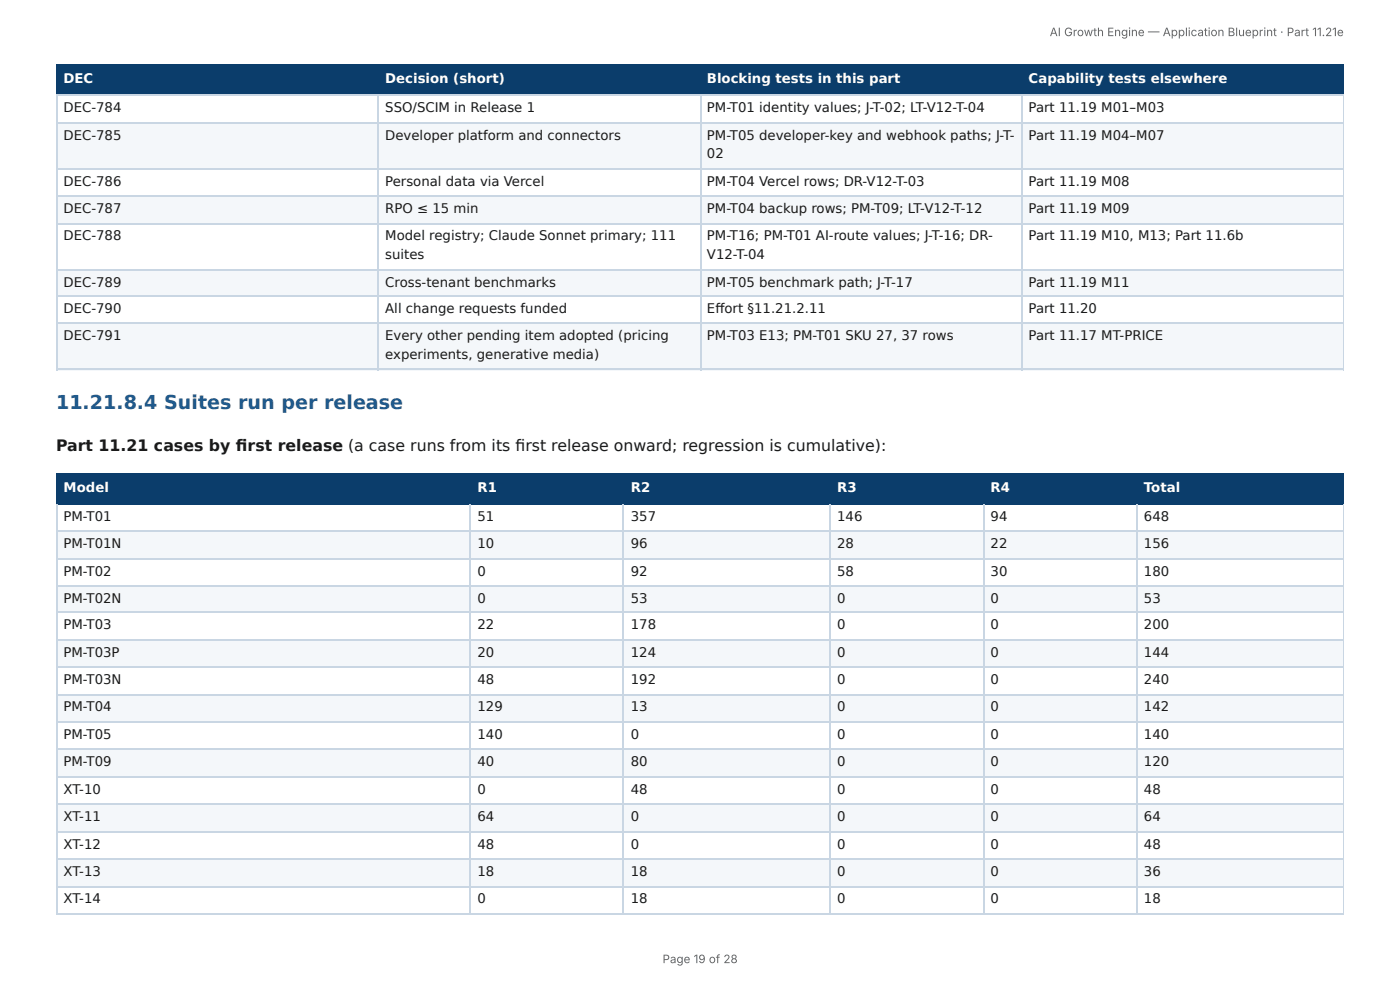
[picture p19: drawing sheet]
<svg xmlns="http://www.w3.org/2000/svg" width="297mm" height="210mm" viewBox="0 0 297 210" stroke-linecap="round" stroke-linejoin="round" font-family="sans-serif">
<defs><g id="words">
<text font-size="4.1" fill="#1f5a8c" x="11.9" y="86.8">11.21.8.4 Suites run per release</text>
<text font-size="3.3" fill="#1a1a1a" x="11.9" y="95.8">Part 11.21 cases by fi rst release (a case runs from its fi rst release onward; regression is cumulative):</text>
<g font-size="2.8" fill="#fff">
<text x="13.5" y="17.7">DEC</text>
<text x="81.8" y="17.7">Decision (short)</text>
<text x="150.2" y="17.7">Blocking tests in this part</text>
<text x="218.5" y="17.7">Capability tests elsewhere</text>
<text x="13.5" y="104.5">Model</text>
<text x="101.4" y="104.5">R1</text>
<text x="134" y="104.5">R2</text>
<text x="177.8" y="104.5">R3</text>
<text x="210.4" y="104.5">R4</text>
<text x="243" y="104.5">Total</text>
</g>
<g font-size="2.8" fill="#1a1a1a">
<text x="13.5" y="23.8">DEC-784</text>
<text x="81.8" y="23.8">SSO/SCIM in Release 1</text>
<text x="150.2" y="23.8">PM-T01 identity values; J-T-02; LT-V12-T-04</text>
<text x="218.5" y="23.8">Part 11.19 M01–M03</text>
<text x="13.5" y="29.6">DEC-785</text>
<text x="81.8" y="29.6">Developer platform and connectors</text>
<text x="150.2" y="29.6">PM-T05 developer-key and webhook paths; J-T-</text>
<text x="218.5" y="29.6">Part 11.19 M04–M07</text>
<text x="150.2" y="33.6">02</text>
<text x="13.5" y="39.4">DEC-786</text>
<text x="81.8" y="39.4">Personal data via Vercel</text>
<text x="150.2" y="39.4">PM-T04 Vercel rows; DR-V12-T-03</text>
<text x="218.5" y="39.4">Part 11.19 M08</text>
<text x="13.5" y="45.2">DEC-787</text>
<text x="81.8" y="45.2">RPO ≤ 15 min</text>
<text x="150.2" y="45.2">PM-T04 backup rows; PM-T09; LT-V12-T-12</text>
<text x="218.5" y="45.2">Part 11.19 M09</text>
<text x="13.5" y="51.1">DEC-788</text>
<text x="81.8" y="51.1">Model registry; Claude Sonnet primary; 111</text>
<text x="150.2" y="51.1">PM-T16; PM-T01 AI-route values; J-T-16; DR-</text>
<text x="218.5" y="51.1">Part 11.19 M10, M13; Part 11.6b</text>
<text x="81.8" y="55">suites</text>
<text x="150.2" y="55">V12-T-04</text>
<text x="13.5" y="60.9">DEC-789</text>
<text x="81.8" y="60.9">Cross-tenant benchmarks</text>
<text x="150.2" y="60.9">PM-T05 benchmark path; J-T-17</text>
<text x="218.5" y="60.9">Part 11.19 M11</text>
<text x="13.5" y="66.4">DEC-790</text>
<text x="81.8" y="66.4">All change requests funded</text>
<text x="150.2" y="66.4">Eff ort §11.21.2.11</text>
<text x="218.5" y="66.4">Part 11.20</text>
<text x="13.5" y="72.2">DEC-791</text>
<text x="81.8" y="72.2">Every other pending item adopted (pricing</text>
<text x="81.8" y="76.2">experiments, generative media)</text>
<text x="150.2" y="72.2">PM-T03 E13; PM-T01 SKU 27, 37 rows</text>
<text x="218.5" y="72.2">Part 11.17 MT-PRICE</text>
<text x="13.5" y="110.6">PM-T01</text>
<text x="101.4" y="110.6">51</text>
<text x="134" y="110.6">357</text>
<text x="177.8" y="110.6">146</text>
<text x="210.4" y="110.6">94</text>
<text x="243" y="110.6">648</text>
<text x="13.5" y="116.4">PM-T01N</text>
<text x="101.4" y="116.4">10</text>
<text x="134" y="116.4">96</text>
<text x="177.8" y="116.4">28</text>
<text x="210.4" y="116.4">22</text>
<text x="243" y="116.4">156</text>
<text x="13.5" y="122.2">PM-T02</text>
<text x="101.4" y="122.2">0</text>
<text x="134" y="122.2">92</text>
<text x="177.8" y="122.2">58</text>
<text x="210.4" y="122.2">30</text>
<text x="243" y="122.2">180</text>
<text x="13.5" y="128.1">PM-T02N</text>
<text x="101.4" y="128.1">0</text>
<text x="134" y="128.1">53</text>
<text x="177.8" y="128.1">0</text>
<text x="210.4" y="128.1">0</text>
<text x="243" y="128.1">53</text>
<text x="13.5" y="133.6">PM-T03</text>
<text x="101.4" y="133.6">22</text>
<text x="134" y="133.6">178</text>
<text x="177.8" y="133.6">0</text>
<text x="210.4" y="133.6">0</text>
<text x="243" y="133.6">200</text>
<text x="13.5" y="139.4">PM-T03P</text>
<text x="101.4" y="139.4">20</text>
<text x="134" y="139.4">124</text>
<text x="177.8" y="139.4">0</text>
<text x="210.4" y="139.4">0</text>
<text x="243" y="139.4">144</text>
<text x="13.5" y="145.3">PM-T03N</text>
<text x="101.4" y="145.3">48</text>
<text x="134" y="145.3">192</text>
<text x="177.8" y="145.3">0</text>
<text x="210.4" y="145.3">0</text>
<text x="243" y="145.3">240</text>
<text x="13.5" y="151.1">PM-T04</text>
<text x="101.4" y="151.1">129</text>
<text x="134" y="151.1">13</text>
<text x="177.8" y="151.1">0</text>
<text x="210.4" y="151.1">0</text>
<text x="243" y="151.1">142</text>
<text x="13.5" y="156.9">PM-T05</text>
<text x="101.4" y="156.9">140</text>
<text x="134" y="156.9">0</text>
<text x="177.8" y="156.9">0</text>
<text x="210.4" y="156.9">0</text>
<text x="243" y="156.9">140</text>
<text x="13.5" y="162.7">PM-T09</text>
<text x="101.4" y="162.7">40</text>
<text x="134" y="162.7">80</text>
<text x="177.8" y="162.7">0</text>
<text x="210.4" y="162.7">0</text>
<text x="243" y="162.7">120</text>
<text x="13.5" y="168.5">XT-10</text>
<text x="101.4" y="168.5">0</text>
<text x="134" y="168.5">48</text>
<text x="177.8" y="168.5">0</text>
<text x="210.4" y="168.5">0</text>
<text x="243" y="168.5">48</text>
<text x="13.5" y="174.4">XT-11</text>
<text x="101.4" y="174.4">64</text>
<text x="134" y="174.4">0</text>
<text x="177.8" y="174.4">0</text>
<text x="210.4" y="174.4">0</text>
<text x="243" y="174.4">64</text>
<text x="13.5" y="180.2">XT-12</text>
<text x="101.4" y="180.2">48</text>
<text x="134" y="180.2">0</text>
<text x="177.8" y="180.2">0</text>
<text x="210.4" y="180.2">0</text>
<text x="243" y="180.2">48</text>
<text x="13.5" y="186">XT-13</text>
<text x="13.5" y="191.8">XT-14</text>
<text x="101.4" y="186">18</text>
<text x="101.4" y="191.8">0</text>
<text x="134" y="186">18</text>
<text x="134" y="191.8">18</text>
<text x="177.8" y="186">0</text>
<text x="177.8" y="191.8">0</text>
<text x="210.4" y="186">0</text>
<text x="210.4" y="191.8">0</text>
<text x="243" y="186">36</text>
<text x="243" y="191.8">18</text>
</g>
<g font-size="2.5" fill="#666">
<text x="223" y="7.7">AI Growth Engine — Application Blueprint · Part 11.21e</text>
<text x="140.7" y="204.5">Page 19 of 28</text>
</g>
</g></defs>
<g fill="#0b3d6b">
<path d="M12.2 14h68.2v6.1h-68.2z"/>
<path d="M80.4 14h68.3v6.1h-68.3z"/>
<path d="M148.7 14h68.3v6.1h-68.3z"/>
<path d="M217 14h68.4v6.1h-68.4z"/>
</g>
<g fill="#f4f7fa">
<path d="M12.2 25.9h68.2v9.8h-68.2z"/>
<path d="M80.4 25.9h68.3v9.8h-68.3z"/>
<path d="M148.7 25.9h68.3v9.8h-68.3z"/>
<path d="M217 25.9h68.4v9.8h-68.4z"/>
<path d="M12.2 41.5h68.2v5.9h-68.2z"/>
<path d="M80.4 41.5h68.3v5.9h-68.3z"/>
<path d="M148.7 41.5h68.3v5.9h-68.3z"/>
<path d="M217 41.5h68.4v5.9h-68.4z"/>
<path d="M12.2 57.2h68.2v5.8h-68.2z"/>
<path d="M80.4 57.2h68.3v5.8h-68.3z"/>
<path d="M148.7 57.2h68.3v5.8h-68.3z"/>
<path d="M217 57.2h68.4v5.8h-68.4z"/>
<path d="M12.2 68.8h68.2v9.8h-68.2z"/>
<path d="M80.4 68.8h68.3v9.8h-68.3z"/>
<path d="M148.7 68.8h68.3v9.8h-68.3z"/>
<path d="M217 68.8h68.4v9.8h-68.4z"/>
</g>
<path d="M11.9 13.9h273.5M12 13.8v6.6M80.3 13.8v6.6M148.8 13.8v6.6M217.1 13.8v6.6M11.9 20.2h273.5" fill="none" stroke="#0b3d6b" stroke-width=".26"/>
<path d="M285.3 13.8v6.6" fill="none" stroke="#0b3d6b" stroke-width=".21"/>
<g fill="none" stroke="#c9d6e3" stroke-width=".26">
<path d="M11.9 20.2h273.5M11.9 26.1h273.5M11.9 35.9h273.5M12 20.4v58.2M80.3 20.4v58.2M148.8 20.4v58.2M217.1 20.4v58.2M11.9 41.7h273.5M11.9 47.5h273.5M11.9 57.3h273.5M11.9 62.8h273.5M11.9 68.7h273.5"/>
<path d="M11.9 78.4h273.5"/>
</g>
<path d="M285.3 20.4v58.2" fill="none" stroke="#c9d6e3" stroke-width=".21"/>
<g fill="#0b3d6b">
<path d="M12.2 100.5h87.8v6.4h-87.8z"/>
<path d="M100 100.5h32.6v6.4h-32.6z"/>
<path d="M132.6 100.5h43.9v6.4h-43.9z"/>
<path d="M176.5 100.5h32.5v6.4h-32.5z"/>
<path d="M209 100.5h32.6v6.4h-32.6z"/>
<path d="M241.6 100.5h43.8v6.4h-43.8z"/>
</g>
<g fill="#f4f7fa">
<path d="M12.2 112.7h87.8v5.8h-87.8z"/>
<path d="M100 112.7h32.6v5.8h-32.6z"/>
<path d="M132.6 112.7h43.9v5.8h-43.9z"/>
<path d="M176.5 112.7h32.5v5.8h-32.5z"/>
<path d="M209 112.7h32.6v5.8h-32.6z"/>
<path d="M241.6 112.7h43.8v5.8h-43.8z"/>
<path d="M12.2 124.4h87.8v5.8h-87.8z"/>
<path d="M100 124.4h32.6v5.8h-32.6z"/>
<path d="M132.6 124.4h43.9v5.8h-43.9z"/>
<path d="M176.5 124.4h32.5v5.8h-32.5z"/>
<path d="M209 124.4h32.6v5.8h-32.6z"/>
<path d="M241.6 124.4h43.8v5.8h-43.8z"/>
<path d="M12.2 136h87.8v5.8h-87.8z"/>
<path d="M100 136h32.6v5.8h-32.6z"/>
<path d="M132.6 136h43.9v5.8h-43.9z"/>
<path d="M176.5 136h32.5v5.8h-32.5z"/>
<path d="M209 136h32.6v5.8h-32.6z"/>
<path d="M241.6 136h43.8v5.8h-43.8z"/>
<path d="M12.2 147.6h87.8v5.9h-87.8z"/>
<path d="M100 147.6h32.6v5.9h-32.6z"/>
<path d="M132.6 147.6h43.9v5.9h-43.9z"/>
<path d="M176.5 147.6h32.5v5.9h-32.5z"/>
<path d="M209 147.6h32.6v5.9h-32.6z"/>
<path d="M241.6 147.6h43.8v5.9h-43.8z"/>
<path d="M12.2 159.3h87.8v5.8h-87.8z"/>
<path d="M100 159.3h32.6v5.8h-32.6z"/>
<path d="M132.6 159.3h43.9v5.8h-43.9z"/>
<path d="M176.5 159.3h32.5v5.8h-32.5z"/>
<path d="M209 159.3h32.6v5.8h-32.6z"/>
<path d="M241.6 159.3h43.8v5.8h-43.8z"/>
<path d="M12.2 170.9h87.8v5.6h-87.8z"/>
<path d="M100 170.9h32.6v5.6h-32.6z"/>
<path d="M132.6 170.9h43.9v5.6h-43.9z"/>
<path d="M176.5 170.9h32.5v5.6h-32.5z"/>
<path d="M209 170.9h32.6v5.6h-32.6z"/>
<path d="M241.6 170.9h43.8v5.6h-43.8z"/>
<path d="M12.2 182.3h87.8v5.8h-87.8z"/>
<path d="M100 182.3h32.6v5.8h-32.6z"/>
<path d="M132.6 182.3h43.9v5.8h-43.9z"/>
<path d="M176.5 182.3h32.5v5.8h-32.5z"/>
<path d="M209 182.3h32.6v5.8h-32.6z"/>
<path d="M241.6 182.3h43.8v5.8h-43.8z"/>
</g>
<path d="M11.9 100.7h273.5M11.9 107h273.5M12 100.5v6.7M99.9 100.5v6.7M132.4 100.5v6.7M176.3 100.5v6.7M208.9 100.5v6.7M241.4 100.5v6.7" fill="none" stroke="#0b3d6b" stroke-width=".26"/>
<path d="M285.3 100.5v6.7" fill="none" stroke="#0b3d6b" stroke-width=".21"/>
<g fill="none" stroke="#c9d6e3" stroke-width=".26">
<path d="M11.9 112.8h273.5M11.9 118.7h273.5M12 107.2v86.7M99.9 107.2v86.7M132.4 107.2v86.7M176.3 107.2v86.7M208.9 107.2v86.7M241.4 107.2v86.7M11.9 124.5h273.5M11.9 130h273.5M11.9 135.9h273.5M11.9 141.7h273.5"/>
<path d="M11.9 147.5h273.5M11.9 153.3h273.5M11.9 159.1h273.5M11.9 165h273.5M11.9 170.8h273.5M11.9 176.6h273.5M11.9 182.4h273.5M11.9 188.3h273.5M11.9 194.1h273.5"/>
</g>
<path d="M285.3 107.2v86.7" fill="none" stroke="#c9d6e3" stroke-width=".21"/>
<use href="#words"/>
</svg>
